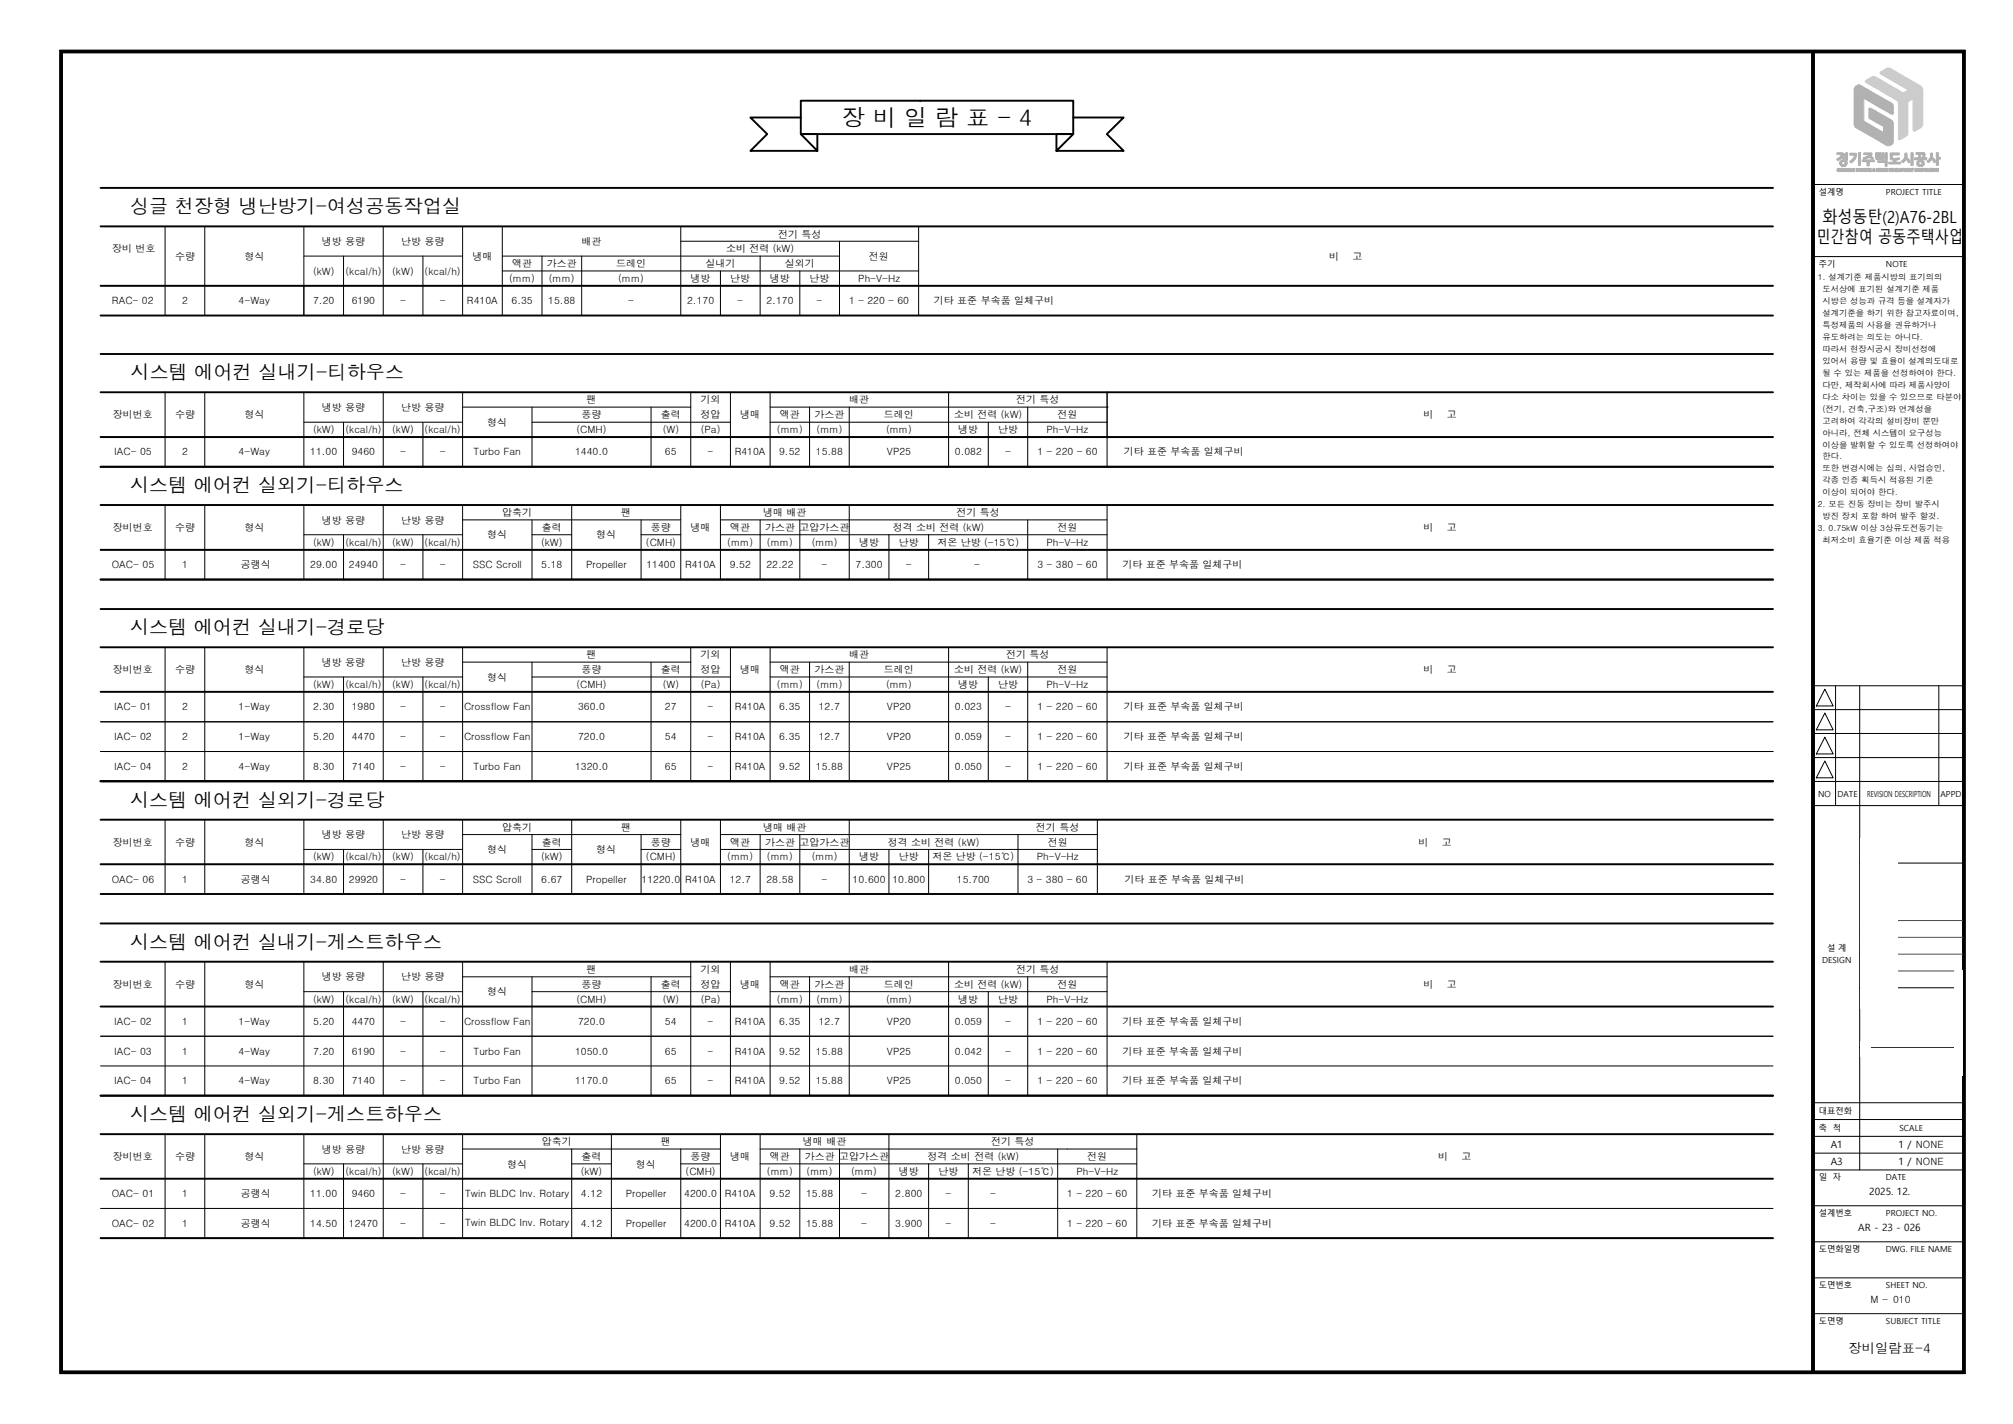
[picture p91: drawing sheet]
<svg xmlns="http://www.w3.org/2000/svg" width="420mm" height="297mm" viewBox="0 0 420 297" stroke-linecap="round" stroke-linejoin="round" font-family="sans-serif">
<defs><g id="words">
<text font-size="4.9" x="175.7" y="26.2">장 비 일 람 표 - 4</text>
<g font-size="4">
<text x="27.1" y="44.5">싱글 천장형 냉난방기-여성공동작업실</text>
<text x="27.2" y="79.1">시스템 에어컨 실내기-티하우스</text>
<text x="27.1" y="102.6">시스템 에어컨 실외기-티하우스</text>
<text x="27.1" y="132.3">시스템 에어컨 실내기-경로당</text>
<text x="27.1" y="168.2">시스템 에어컨 실외기-경로당</text>
<text x="27.1" y="197.9">시스템 에어컨 실내기-게스트하우스</text>
<text x="27.1" y="233.9">시스템 에어컨 실외기-게스트하우스</text>
</g>
<g font-size="3.5">
<text x="380.2" y="46.6">화성동탄(2)A76-2BL</text>
<text x="379" y="50.6">민간참여 공동주택사업</text>
</g>
<text font-size="2.8" x="385.7" y="282.2">장비일람표-4</text>
<g font-size="2.1">
<text x="23.4" y="52.6">장비 번호</text>
<text x="67.2" y="51.1">냉방 용량</text>
<text x="83.7" y="51.1">난방 용량</text>
<text x="121.3" y="51.1">배관</text>
<text x="151.5" y="52.6">소비 전력 (kW)</text>
<text x="162.4" y="49.6">전기 특성</text>
<text x="36.5" y="54.2">수량</text>
<text x="51" y="54.2">형식</text>
<text x="65.3" y="57.3">(kW)</text>
<text x="72.1" y="57.3">(kcal/h)</text>
<text x="81.8" y="57.3">(kW)</text>
<text x="88.6" y="57.3">(kcal/h)</text>
<text x="98.6" y="54.2">냉매</text>
<text x="106.2" y="58.8">(mm)</text>
<text x="106.8" y="55.7">액관</text>
<text x="114.1" y="55.7">가스관</text>
<text x="114.5" y="58.8">(mm)</text>
<text x="128.6" y="55.7">드레인</text>
<text x="129" y="58.8">(mm)</text>
<text x="144.1" y="58.8">냉방</text>
<text x="147.2" y="55.7">실내기</text>
<text x="152.3" y="58.8">난방</text>
<text x="160.6" y="58.8">냉방</text>
<text x="163.7" y="55.7">실외기</text>
<text x="168.9" y="58.8">난방</text>
<text x="179.1" y="58.8">Ph-V-Hz</text>
<text x="181.3" y="54.2">전원</text>
<text x="277.3" y="54.2">비</text>
<text x="282.2" y="54.2">고</text>
<text x="23.4" y="63.5">RAC- 02</text>
<text x="38" y="63.5">2</text>
<text x="49.8" y="63.5">4-Way</text>
<text x="65.3" y="63.5">7.20</text>
<text x="73.4" y="63.5">6190</text>
<text x="83.5" y="63.5">-</text>
<text x="91.7" y="63.5">-</text>
<text x="97.4" y="63.5">R410A</text>
<text x="106.7" y="63.5">6.35</text>
<text x="114.4" y="63.5">15.88</text>
<text x="131.1" y="63.5">-</text>
<text x="143.4" y="63.5">2.170</text>
<text x="153.8" y="63.5">-</text>
<text x="159.9" y="63.5">2.170</text>
<text x="170.4" y="63.5">-</text>
<text x="177.1" y="63.5">1 - 220 - 60</text>
<text x="194.9" y="63.5">기타 표준 부속품 일체구비</text>
<text x="23.6" y="87.2">장비번호</text>
<text x="36.5" y="87.2">수량</text>
<text x="51" y="87.2">형식</text>
<text x="67.2" y="85.7">냉방 용량</text>
<text x="83.7" y="85.7">난방 용량</text>
<text x="101.7" y="88.8">형식</text>
<text x="121.3" y="87.2">풍량</text>
<text x="122.4" y="84.1">팬</text>
<text x="137.9" y="87.2">출력</text>
<text x="146.2" y="87.2">정압</text>
<text x="146.2" y="84.1">기외</text>
<text x="154.4" y="87.2">냉매</text>
<text x="162.7" y="87.2">액관</text>
<text x="169.9" y="87.2">가스관</text>
<text x="177.2" y="84.1">배관</text>
<text x="184.4" y="87.2">드레인</text>
<text x="199.1" y="87.2">소비 전력 (kW)</text>
<text x="212" y="84.1">전기 특성</text>
<text x="220.6" y="87.2">전원</text>
<text x="297" y="87.2">비</text>
<text x="301.9" y="87.2">고</text>
<text x="23.8" y="95">IAC- 05</text>
<text x="38" y="95">2</text>
<text x="49.8" y="95">4-Way</text>
<text x="64.7" y="95">11.00</text>
<text x="65.3" y="90.3">(kW)</text>
<text x="72.1" y="90.3">(kcal/h)</text>
<text x="73.4" y="95">9460</text>
<text x="81.8" y="90.3">(kW)</text>
<text x="83.5" y="95">-</text>
<text x="88.6" y="90.3">(kcal/h)</text>
<text x="91.7" y="95">-</text>
<text x="98.8" y="95">Turbo Fan</text>
<text x="120" y="95">1440.0</text>
<text x="120.3" y="90.3">(CMH)</text>
<text x="138.3" y="90.3">(W)</text>
<text x="138.7" y="95">65</text>
<text x="146.2" y="90.3">(Pa)</text>
<text x="147.6" y="95">-</text>
<text x="153.3" y="95">R410A</text>
<text x="162.1" y="90.3">(mm)</text>
<text x="162.6" y="95">9.52</text>
<text x="170.2" y="95">15.88</text>
<text x="170.4" y="90.3">(mm)</text>
<text x="184.9" y="90.3">(mm)</text>
<text x="185.1" y="95">VP25</text>
<text x="199.2" y="95">0.082</text>
<text x="199.9" y="90.3">냉방</text>
<text x="208.2" y="90.3">난방</text>
<text x="209.7" y="95">-</text>
<text x="216.5" y="95">1 - 220 - 60</text>
<text x="218.3" y="90.3">Ph-V-Hz</text>
<text x="234.5" y="95">기타 표준 부속품 일체구비</text>
<text x="104.7" y="107.7">압축기</text>
<text x="129.6" y="107.7">팬</text>
<text x="159.3" y="107.7">냉매 배관</text>
<text x="199.6" y="107.7">전기 특성</text>
<text x="23.6" y="110.8">장비번호</text>
<text x="36.5" y="110.8">수량</text>
<text x="51" y="110.8">형식</text>
<text x="65.3" y="113.9">(kW)</text>
<text x="67.2" y="109.2">냉방 용량</text>
<text x="72.1" y="113.9">(kcal/h)</text>
<text x="81.8" y="113.9">(kW)</text>
<text x="83.7" y="109.2">난방 용량</text>
<text x="88.6" y="113.9">(kcal/h)</text>
<text x="101.7" y="112.3">형식</text>
<text x="112.9" y="113.9">(kW)</text>
<text x="113" y="110.8">출력</text>
<text x="124.4" y="112.3">형식</text>
<text x="134.8" y="113.9">(CMH)</text>
<text x="135.8" y="110.8">풍량</text>
<text x="144.1" y="110.8">냉매</text>
<text x="151.7" y="113.9">(mm)</text>
<text x="152.3" y="110.8">액관</text>
<text x="159.6" y="110.8">가스관 고압가스관</text>
<text x="160" y="113.9">(mm)</text>
<text x="169.4" y="113.9">(mm)</text>
<text x="179.3" y="113.9">냉방</text>
<text x="186.3" y="110.8">정격 소비 전력 (kW)</text>
<text x="187.6" y="113.9">난방</text>
<text x="195.6" y="113.9">저온 난방 (-15℃)</text>
<text x="218.3" y="113.9">Ph-V-Hz</text>
<text x="220.6" y="110.8">전원</text>
<text x="297" y="110.8">비</text>
<text x="301.9" y="110.8">고</text>
<text x="23.3" y="118.5">OAC- 05</text>
<text x="38" y="118.5">1</text>
<text x="50.3" y="118.5">공랭식</text>
<text x="64.7" y="118.5">29.00</text>
<text x="72.8" y="118.5">24940</text>
<text x="83.5" y="118.5">-</text>
<text x="91.7" y="118.5">-</text>
<text x="98.7" y="118.5">SSC Scroll</text>
<text x="112.9" y="118.5">5.18</text>
<text x="122.3" y="118.5">Propeller</text>
<text x="134.9" y="118.5">11400</text>
<text x="143" y="118.5">R410A</text>
<text x="152.2" y="118.5">9.52</text>
<text x="159.9" y="118.5">22.22</text>
<text x="171.4" y="118.5">-</text>
<text x="178.5" y="118.5">7.300</text>
<text x="189" y="118.5">-</text>
<text x="203.3" y="118.5">-</text>
<text x="216.5" y="118.5">3 - 380 - 60</text>
<text x="234.2" y="118.5">기타 표준 부속품 일체구비</text>
<text x="122.4" y="137.3">팬</text>
<text x="146.2" y="137.3">기외</text>
<text x="177.2" y="137.3">배관</text>
<text x="210" y="137.3">전기 특성</text>
<text x="23.6" y="140.4">장비번호</text>
<text x="36.5" y="140.4">수량</text>
<text x="51" y="140.4">형식</text>
<text x="65.3" y="143.5">(kW)</text>
<text x="67.2" y="138.9">냉방 용량</text>
<text x="72.1" y="143.5">(kcal/h)</text>
<text x="81.8" y="143.5">(kW)</text>
<text x="83.7" y="138.9">난방 용량</text>
<text x="88.6" y="143.5">(kcal/h)</text>
<text x="101.7" y="142">형식</text>
<text x="120.3" y="143.5">(CMH)</text>
<text x="121.3" y="140.4">풍량</text>
<text x="137.9" y="140.4">출력</text>
<text x="138.3" y="143.5">(W)</text>
<text x="146.2" y="140.4">정압</text>
<text x="146.2" y="143.5">(Pa)</text>
<text x="154.4" y="140.4">냉매</text>
<text x="162.1" y="143.5">(mm)</text>
<text x="162.7" y="140.4">액관</text>
<text x="169.9" y="140.4">가스관</text>
<text x="170.4" y="143.5">(mm)</text>
<text x="184.4" y="140.4">드레인</text>
<text x="184.9" y="143.5">(mm)</text>
<text x="199.1" y="140.4">소비 전력 (kW)</text>
<text x="199.9" y="143.5">냉방</text>
<text x="208.2" y="143.5">난방</text>
<text x="218.3" y="143.5">Ph-V-Hz</text>
<text x="220.6" y="140.4">전원</text>
<text x="297" y="140.4">비</text>
<text x="301.9" y="140.4">고</text>
<text x="23.8" y="148.2">IAC- 01</text>
<text x="38" y="148.2">2</text>
<text x="49.8" y="148.2">1-Way</text>
<text x="65.3" y="148.2">2.30</text>
<text x="73.4" y="148.2">1980</text>
<text x="83.5" y="148.2">-</text>
<text x="91.7" y="148.2">-</text>
<text x="96.8" y="148.2">Crossflow Fan</text>
<text x="120.6" y="148.2">360.0</text>
<text x="138.7" y="148.2">27</text>
<text x="147.6" y="148.2">-</text>
<text x="153.3" y="148.2">R410A</text>
<text x="162.6" y="148.2">6.35</text>
<text x="170.8" y="148.2">12.7</text>
<text x="185.1" y="148.2">VP20</text>
<text x="199.2" y="148.2">0.023</text>
<text x="209.7" y="148.2">-</text>
<text x="216.5" y="148.2">1 - 220 - 60</text>
<text x="234.5" y="148.2">기타 표준 부속품 일체구비</text>
<text x="23.8" y="154.4">IAC- 02</text>
<text x="38" y="154.4">2</text>
<text x="49.8" y="154.4">1-Way</text>
<text x="65.3" y="154.4">5.20</text>
<text x="73.4" y="154.4">4470</text>
<text x="83.5" y="154.4">-</text>
<text x="91.7" y="154.4">-</text>
<text x="96.8" y="154.4">Crossflow Fan</text>
<text x="120.6" y="154.4">720.0</text>
<text x="138.7" y="154.4">54</text>
<text x="147.6" y="154.4">-</text>
<text x="153.3" y="154.4">R410A</text>
<text x="162.6" y="154.4">6.35</text>
<text x="170.8" y="154.4">12.7</text>
<text x="185.1" y="154.4">VP20</text>
<text x="199.2" y="154.4">0.059</text>
<text x="209.7" y="154.4">-</text>
<text x="216.5" y="154.4">1 - 220 - 60</text>
<text x="234.5" y="154.4">기타 표준 부속품 일체구비</text>
<text x="23.8" y="160.6">IAC- 04</text>
<text x="38" y="160.6">2</text>
<text x="49.8" y="160.6">4-Way</text>
<text x="65.3" y="160.6">8.30</text>
<text x="73.4" y="160.6">7140</text>
<text x="83.5" y="160.6">-</text>
<text x="91.7" y="160.6">-</text>
<text x="98.8" y="160.6">Turbo Fan</text>
<text x="120" y="160.6">1320.0</text>
<text x="138.7" y="160.6">65</text>
<text x="147.6" y="160.6">-</text>
<text x="153.3" y="160.6">R410A</text>
<text x="162.6" y="160.6">9.52</text>
<text x="170.2" y="160.6">15.88</text>
<text x="185.1" y="160.6">VP25</text>
<text x="199.2" y="160.6">0.050</text>
<text x="209.7" y="160.6">-</text>
<text x="216.5" y="160.6">1 - 220 - 60</text>
<text x="234.5" y="160.6">기타 표준 부속품 일체구비</text>
<text x="104.7" y="173.3">압축기</text>
<text x="129.6" y="173.3">팬</text>
<text x="159.3" y="173.3">냉매 배관</text>
<text x="216.2" y="173.3">전기 특성</text>
<text x="23.6" y="176.4">장비번호</text>
<text x="36.5" y="176.4">수량</text>
<text x="51" y="176.4">형식</text>
<text x="65.3" y="179.4">(kW)</text>
<text x="67.2" y="174.8">냉방 용량</text>
<text x="72.1" y="179.4">(kcal/h)</text>
<text x="81.8" y="179.4">(kW)</text>
<text x="83.7" y="174.8">난방 용량</text>
<text x="88.6" y="179.4">(kcal/h)</text>
<text x="101.7" y="177.9">형식</text>
<text x="112.9" y="179.4">(kW)</text>
<text x="113" y="176.4">출력</text>
<text x="124.4" y="177.9">형식</text>
<text x="134.8" y="179.4">(CMH)</text>
<text x="135.8" y="176.4">풍량</text>
<text x="144.1" y="176.4">냉매</text>
<text x="151.7" y="179.4">(mm)</text>
<text x="152.3" y="176.4">액관</text>
<text x="159.6" y="176.4">가스관 고압가스관</text>
<text x="160" y="179.4">(mm)</text>
<text x="169.4" y="179.4">(mm)</text>
<text x="179.3" y="179.4">냉방</text>
<text x="185.3" y="176.4">정격 소비 전력 (kW)</text>
<text x="187.6" y="179.4">난방</text>
<text x="194.6" y="179.4">저온 난방 (-15℃)</text>
<text x="216.3" y="179.4">Ph-V-Hz</text>
<text x="218.6" y="176.4">전원</text>
<text x="296" y="176.4">비</text>
<text x="300.8" y="176.4">고</text>
<text x="23.3" y="184.1">OAC- 06</text>
<text x="38" y="184.1">1</text>
<text x="50.3" y="184.1">공랭식</text>
<text x="64.7" y="184.1">34.80</text>
<text x="72.8" y="184.1">29920</text>
<text x="83.5" y="184.1">-</text>
<text x="91.7" y="184.1">-</text>
<text x="98.7" y="184.1">SSC Scroll</text>
<text x="112.9" y="184.1">6.67</text>
<text x="122.3" y="184.1">Propeller</text>
<text x="133.9" y="184.1">11220.0</text>
<text x="143" y="184.1">R410A</text>
<text x="152.2" y="184.1">12.7</text>
<text x="159.9" y="184.1">28.58</text>
<text x="171.4" y="184.1">-</text>
<text x="177.9" y="184.1">10.600</text>
<text x="186.2" y="184.1">10.800</text>
<text x="199.6" y="184.1">15.700</text>
<text x="214.4" y="184.1">3 - 380 - 60</text>
<text x="234.6" y="184.1">기타 표준 부속품 일체구비</text>
<text x="122.4" y="202.9">팬</text>
<text x="146.2" y="202.9">기외</text>
<text x="177.2" y="202.9">배관</text>
<text x="212" y="202.9">전기 특성</text>
<text x="23.6" y="206">장비번호</text>
<text x="36.5" y="206">수량</text>
<text x="51" y="206">형식</text>
<text x="65.3" y="209.1">(kW)</text>
<text x="67.2" y="204.4">냉방 용량</text>
<text x="72.1" y="209.1">(kcal/h)</text>
<text x="81.8" y="209.1">(kW)</text>
<text x="83.7" y="204.4">난방 용량</text>
<text x="88.6" y="209.1">(kcal/h)</text>
<text x="101.7" y="207.6">형식</text>
<text x="120.3" y="209.1">(CMH)</text>
<text x="121.3" y="206">풍량</text>
<text x="137.9" y="206">출력</text>
<text x="138.3" y="209.1">(W)</text>
<text x="146.2" y="206">정압</text>
<text x="146.2" y="209.1">(Pa)</text>
<text x="154.4" y="206">냉매</text>
<text x="162.1" y="209.1">(mm)</text>
<text x="162.7" y="206">액관</text>
<text x="169.9" y="206">가스관</text>
<text x="170.4" y="209.1">(mm)</text>
<text x="184.4" y="206">드레인</text>
<text x="184.9" y="209.1">(mm)</text>
<text x="199.1" y="206">소비 전력 (kW)</text>
<text x="199.9" y="209.1">냉방</text>
<text x="208.2" y="209.1">난방</text>
<text x="218.3" y="209.1">Ph-V-Hz</text>
<text x="220.6" y="206">전원</text>
<text x="297" y="206">비</text>
<text x="301.9" y="206">고</text>
<text x="23.8" y="213.8">IAC- 02</text>
<text x="38" y="213.8">1</text>
<text x="49.8" y="213.8">1-Way</text>
<text x="65.3" y="213.8">5.20</text>
<text x="73.4" y="213.8">4470</text>
<text x="83.5" y="213.8">-</text>
<text x="91.7" y="213.8">-</text>
<text x="96.8" y="213.7">Crossflow Fan</text>
<text x="120.6" y="213.8">720.0</text>
<text x="138.7" y="213.8">54</text>
<text x="147.6" y="213.8">-</text>
<text x="153.3" y="213.8">R410A</text>
<text x="162.6" y="213.8">6.35</text>
<text x="170.8" y="213.8">12.7</text>
<text x="185.1" y="213.8">VP20</text>
<text x="199.2" y="213.8">0.059</text>
<text x="209.7" y="213.8">-</text>
<text x="216.5" y="213.8">1 - 220 - 60</text>
<text x="234.2" y="213.8">기타 표준 부속품 일체구비</text>
<text x="23.8" y="220">IAC- 03</text>
<text x="38" y="220">1</text>
<text x="49.8" y="220">4-Way</text>
<text x="65.3" y="220">7.20</text>
<text x="73.4" y="220">6190</text>
<text x="83.5" y="220">-</text>
<text x="91.7" y="220">-</text>
<text x="98.8" y="219.9">Turbo Fan</text>
<text x="120" y="220">1050.0</text>
<text x="138.7" y="220">65</text>
<text x="147.6" y="220">-</text>
<text x="153.3" y="220">R410A</text>
<text x="162.6" y="220">9.52</text>
<text x="170.2" y="220">15.88</text>
<text x="185.1" y="220">VP25</text>
<text x="199.2" y="220">0.042</text>
<text x="209.7" y="220">-</text>
<text x="216.5" y="220">1 - 220 - 60</text>
<text x="234.2" y="220">기타 표준 부속품 일체구비</text>
<text x="23.8" y="226.2">IAC- 04</text>
<text x="38" y="226.2">1</text>
<text x="49.8" y="226.2">4-Way</text>
<text x="65.3" y="226.2">8.30</text>
<text x="73.4" y="226.2">7140</text>
<text x="83.5" y="226.2">-</text>
<text x="91.7" y="226.2">-</text>
<text x="98.8" y="226.2">Turbo Fan</text>
<text x="120" y="226.2">1170.0</text>
<text x="138.7" y="226.2">65</text>
<text x="147.6" y="226.2">-</text>
<text x="153.3" y="226.2">R410A</text>
<text x="162.6" y="226.2">9.52</text>
<text x="170.2" y="226.2">15.88</text>
<text x="185.1" y="226.2">VP25</text>
<text x="199.2" y="226.2">0.050</text>
<text x="209.7" y="226.2">-</text>
<text x="216.5" y="226.2">1 - 220 - 60</text>
<text x="234.2" y="226.2">기타 표준 부속품 일체구비</text>
<text x="113" y="238.8">압축기</text>
<text x="137.9" y="238.8">팬</text>
<text x="167.5" y="238.8">냉매 배관</text>
<text x="206.8" y="238.9">전기 특성</text>
<text x="382" y="239.5">A1</text>
<text x="396.1" y="239.5">1 / NONE</text>
<text x="23.6" y="241.9">장비번호</text>
<text x="36.5" y="241.9">수량</text>
<text x="51" y="241.9">형식</text>
<text x="65.3" y="245">(kW)</text>
<text x="67.2" y="240.4">냉방 용량</text>
<text x="72.1" y="245">(kcal/h)</text>
<text x="81.8" y="245">(kW)</text>
<text x="83.7" y="240.4">난방 용량</text>
<text x="88.6" y="245">(kcal/h)</text>
<text x="105.8" y="243.5">형식</text>
<text x="121.2" y="245">(kW)</text>
<text x="121.3" y="241.9">출력</text>
<text x="132.7" y="243.5">형식</text>
<text x="143.1" y="245">(CMH)</text>
<text x="144.1" y="241.9">풍량</text>
<text x="152.3" y="241.9">냉매</text>
<text x="160" y="245">(mm)</text>
<text x="160.6" y="241.9">액관</text>
<text x="167.9" y="241.9">가스관 고압가스관</text>
<text x="168.3" y="245">(mm)</text>
<text x="177.6" y="245">(mm)</text>
<text x="187.6" y="245">냉방</text>
<text x="193.5" y="241.9">정격 소비 전력 (kW)</text>
<text x="195.8" y="245">난방</text>
<text x="202.8" y="245">저온 난방 (-15℃)</text>
<text x="224.6" y="245">Ph-V-Hz</text>
<text x="226.8" y="241.9">전원</text>
<text x="300.1" y="241.9">비</text>
<text x="305" y="241.9">고</text>
<text x="382" y="243">A3</text>
<text x="396.1" y="243">1 / NONE</text>
<text x="23.3" y="249.7">OAC- 01</text>
<text x="38" y="249.7">1</text>
<text x="50.3" y="249.7">공랭식</text>
<text x="64.7" y="249.7">11.00</text>
<text x="73.4" y="249.7">9460</text>
<text x="83.5" y="249.7">-</text>
<text x="91.7" y="249.7">-</text>
<text x="97" y="249.6">Twin BLDC Inv. Rotary</text>
<text x="121.2" y="249.7">4.12</text>
<text x="130.6" y="249.7">Propeller</text>
<text x="142.7" y="249.7">4200.0</text>
<text x="151.2" y="249.7">R410A</text>
<text x="160.5" y="249.7">9.52</text>
<text x="168.2" y="249.7">15.88</text>
<text x="179.7" y="249.7">-</text>
<text x="186.8" y="249.7">2.800</text>
<text x="197.3" y="249.7">-</text>
<text x="206.6" y="249.7">-</text>
<text x="222.7" y="249.7">1 - 220 - 60</text>
<text x="240.4" y="249.7">기타 표준 부속품 일체구비</text>
<text x="390" y="249.2">2025. 12.</text>
<text x="23.3" y="255.9">OAC- 02</text>
<text x="38" y="255.9">1</text>
<text x="50.3" y="255.9">공랭식</text>
<text x="64.7" y="255.9">14.50</text>
<text x="72.8" y="255.9">12470</text>
<text x="83.5" y="255.9">-</text>
<text x="91.7" y="255.9">-</text>
<text x="97" y="255.8">Twin BLDC Inv. Rotary</text>
<text x="121.2" y="255.9">4.12</text>
<text x="130.6" y="255.9">Propeller</text>
<text x="142.7" y="255.9">4200.0</text>
<text x="151.2" y="255.9">R410A</text>
<text x="160.5" y="255.9">9.52</text>
<text x="168.2" y="255.9">15.88</text>
<text x="179.7" y="255.9">-</text>
<text x="186.8" y="255.9">3.900</text>
<text x="197.3" y="255.9">-</text>
<text x="206.6" y="255.9">-</text>
<text x="222.7" y="255.9">1 - 220 - 60</text>
<text x="240.4" y="255.9">기타 표준 부속품 일체구비</text>
<text x="387.7" y="256.8">AR - 23 - 026</text>
<text x="390.3" y="271.8">M - 010</text>
</g>
<g font-size="1.7">
<text x="379.5" y="40.6">설계명</text>
<text x="393.5" y="40.6">PROJECT TITLE</text>
<text x="379.3" y="58.3">1. 설계기준 제품시방의 표기의의</text>
<text x="379.5" y="55.6">주기</text>
<text x="393.5" y="55.6">NOTE</text>
<text x="380.2" y="60.9">도서상에 표기된 설계기준 제품</text>
<text x="380.2" y="65.9">설계기준을 하기 위한 참고자료이며,</text>
<text x="380.2" y="63.4">시방은 성능과 규격 등을 설계자가</text>
<text x="380.2" y="68.3">특정제품의 사용을 권유하거나</text>
<text x="380.2" y="70.8">유도하려는 의도는 아니다.</text>
<text x="380.2" y="73.4">따라서 현장시공시 장비선정에</text>
<text x="380.2" y="75.9">있어서 용량 및 효율이 설계의도대로</text>
<text x="380.2" y="78.4">될 수 있는 제품을 선정하여야 한다.</text>
<text x="380.2" y="80.8">다만, 제작회사에 따라 제품사양이</text>
<text x="380.2" y="83.3">다소 차이는 있을 수 있으므로 타분야</text>
<text x="380.2" y="85.9">(전기, 건축,구조)와 연계성을</text>
<text x="380.2" y="88.4">고려하여 각각의 설비장비 뿐만</text>
<text x="380.2" y="90.9">아니라, 전체 시스템이 요구성능</text>
<text x="380.2" y="93.3">이상을 발휘할 수 있도록 선정하여야</text>
<text x="380.2" y="95.8">한다.</text>
<text x="380.2" y="98.2">또한 변경시에는 심의, 사업승인,</text>
<text x="380.2" y="100.7">각종 인증 획득시 적용된 기준</text>
<text x="379.3" y="105.8">2. 모든 진동 장비는 장비 발주시</text>
<text x="380.2" y="103.2">이상이 되어야 한다.</text>
<text x="379.3" y="110.7">3. 0.75kW 이상 3상유도전동기는</text>
<text x="380.2" y="108.3">방진 장치 포함 하여 발주 할것.</text>
<text x="380.2" y="113.2">최저소비 효율기준 이상 제품 적용</text>
<text x="379.4" y="166.1">NO</text>
<text x="383.4" y="166.1">DATE</text>
<text x="389.6" y="166.1">REVISION DESCRIPTION</text>
<text x="404.9" y="166.1">APPD.</text>
<text x="380.2" y="200.8">DESIGN</text>
<text x="381.2" y="198.3">설 계</text>
<text x="379.5" y="232.4">대표전화</text>
<text x="379.5" y="235.9">축</text>
<text x="382.4" y="235.9">척</text>
<text x="396.3" y="235.9">SCALE</text>
<text x="379.5" y="246.1">일</text>
<text x="382.4" y="246.1">자</text>
<text x="393.5" y="246.1">DATE</text>
<text x="379.5" y="253.6">설계번호</text>
<text x="393.5" y="253.6">PROJECT NO.</text>
<text x="379.5" y="261.1">도면화일명</text>
<text x="393.5" y="261.1">DWG. FILE NAME</text>
<text x="379.5" y="268.6">도면번호</text>
<text x="393.5" y="268.6">SHEET NO.</text>
<text x="379.5" y="276.1">도면명</text>
<text x="393.5" y="276.1">SUBJECT TITLE</text>
</g>
</g></defs>
<!-- layer: TEXT -->
<path d="M167.1 24.5h-10.5l3.5 3.5-3.5 3.5h13.9l-3.4-3.5h3.4v3.5M167.1 21h56.8v7h-56.8zM223.9 24.5h10.5l-3.5 3.5 3.5 3.5h-14l3.5-3.5h-3.5v3.5" fill="none" stroke="#000" stroke-width=".4"/>
<g fill="none" stroke="#000" stroke-width=".21">
<path d="M12.5 10.5h366v276h-366zM12.5 10.5l.5 .5v275l-.5 .5zM12.5 10.5h366l-.5 .5h-365zM13 11h365v275h-365zM378 11l.5-.5v276l-.5-.5zM378.5 11h31v275h-31zM378.5 10.5h31.5v276h-31.5M378.5 10.5h31.5l-.5 .5h-31zM409.5 11l.5-.5v276l-.5-.5zM378.5 38.5h31M378.5 53.5h31M378.5 143h31"/>
<path d="M378.5 148h31M378.5 153h31M378.5 158h31M380.7 158.7l1.8 3.5h-3.5zM380.7 153.7l1.8 3.5h-3.5zM380.7 148.7l1.8 3.5h-3.5zM380.7 143.7l1.8 3.5h-3.5zM383 143v25M388 143v101M404.5 143v25M378.5 163h31M378.5 168h31"/>
<path d="M388 180h21.5M378.5 233.5h31M378.5 237h31M378.5 230h31M378.5 244h31M378.5 251.5h31M378.5 259h31M378.5 240.5h31M378.5 266.5h31M378.5 274h31M12.5 286.5l.5-.5h365l.5 .5zM378.5 286h31l.5 .5h-31.5z"/>
</g>
<path d="M12.5 10.5l.5 .5v275l-.5 .5zM12.5 10.5h366l-.5 .5h-365zM378.5 10.5h31.5l-.5 .5h-31zM12.5 286.5l.5-.5h365l.5 .5zM378 11l.5-.5v276l-.5-.5zM378.5 286h31l.5 .5h-31.5zM409.5 11l.5-.5v276l-.5-.5z" fill="#000"/>
<path d="M388 199h21.5M388 195.5h21.5M388 192h21.5M388 202.5h21.5" fill="none" stroke="#4d4d4d" stroke-width=".21"/>
<path d="M387.1 18.1a1.08 1.08 0 0 1 1.6 0l5.5 3.1a1.21 1.21 0 0 1 .8 1.6v.9l-.4 .1-5.7-3.3v4.1a.71 .71 0 0 0 .6 1l3.5 2.1v-1.3l-3.1-1.8v-2l.3-.1 3.9 2.2a1.18 1.18 0 0 1 .9 1.5v2.8a1.13 1.13 0 0 1-.6 1.3 1.13 1.13 0 0 1-1.4-.4l-4.2-2.4a2.79 2.79 0 0 1-2-1.6v-5.6a3.4 3.4 0 0 1 .3-2.2z" fill="none" stroke="#b3b3b3" stroke-width=".21"/>
<path d="M387.1 18.1a1.08 1.08 0 0 1 1.6 0l5.5 3.1a1.21 1.21 0 0 1 .8 1.6v.9l-.4 .1-5.7-3.3v4.1a.71 .71 0 0 0 .6 1l3.5 2.1v-1.3l-3.1-1.8v-2l.3-.1 3.9 2.2a1.18 1.18 0 0 1 .9 1.5v2.8a1.13 1.13 0 0 1-.6 1.3 1.13 1.13 0 0 1-1.4-.4l-4.2-2.4a2.79 2.79 0 0 1-2-1.6v-5.6a3.4 3.4 0 0 1 .3-2.2z" fill-rule="evenodd" fill="#b3b3b3"/>
<g fill="none" stroke="#b3b3b3" stroke-width=".21">
<path d="M383.3 31.9h1.1a.51 .51 0 0 0 .7 .2v-.2h.4v.1a1.95 1.95 0 0 1-.2 1.6 .73 .73 0 0 1-.6 1.1 .73 .73 0 0 1-.7-1 1.01 1.01 0 0 1 1.1-.3v-.3h-.6v-.3h.6v-.3h-.5l-.5 .5-.7 .5-.2-.3 .7-.5 .3-.5h-.9z"/>
<circle cx="384.6" cy="34" r=".39"/>
</g>
<path d="M383.3 31.9v.3h.9l-.3 .5-.7 .5 .2 .3 .7-.5 .5-.5h.5v.3h-.6v.3h.6v.3a.75 .75 0 0 0-1.2 .5 .75 .75 0 0 0 .9 .9 .75 .75 0 0 0 .5-1.2 2.08 2.08 0 0 0 .2-1.7h-.4v.2a.55 .55 0 0 1-.7-.2zM384.2 34a.4 .4 0 0 1 .8 0 .4 .4 0 0 1-.8 0z" fill-rule="evenodd" fill="#b3b3b3"/>
<path d="M386 32h1.2a1.67 1.67 0 0 1-1 2l-.2-.3a1.71 1.71 0 0 0 .9-1.4h-.9z" fill="none" stroke="#b3b3b3" stroke-width=".21"/>
<path d="M386 32h1.2a1.67 1.67 0 0 1-1 2l-.2-.3a1.71 1.71 0 0 0 .9-1.4h-.9z" fill-rule="evenodd" fill="#b3b3b3"/>
<path d="M387.8 31.9h.4v2.6h-.4zM388.9 31.9h1.5a.37 .37 0 0 1 .1 .4 .37 .37 0 0 1-.3 .3l.7 .4-.2 .2-.2-.1a.68 .68 0 0 0-1.1 0l-.5 .1-.1-.3 .7-.3 .6-.4h-1.2z" fill="none" stroke="#b3b3b3" stroke-width=".21"/>
<path d="M388 31.9v2.6" fill="none" stroke="#b3b3b3" stroke-width=".41"/>
<path d="M388.9 31.9h1.5a.37 .37 0 0 1 .1 .4 .37 .37 0 0 1-.3 .3l.7 .4-.2 .2-.2-.1a.68 .68 0 0 0-1.1 0l-.5 .1-.1-.3 .7-.3 .6-.4h-1.2z" fill-rule="evenodd" fill="#b3b3b3"/>
<path d="M388.6 33.4h2.5v.3h-1.1v.9h-.4v-.9h-1z" fill="none" stroke="#b3b3b3" stroke-width=".21"/>
<path d="M388.6 33.4h2.5v.3h-1.1v.9h-.4v-.9h-1z" fill-rule="evenodd" fill="#b3b3b3"/>
<path d="M391.8 33.6h1.8l.1 1.1h-.4v-.8h-1.5z" fill="none" stroke="#b3b3b3" stroke-width=".21"/>
<path d="M391.8 33.6h1.8l.1 1.1h-.4v-.8h-1.5z" fill-rule="evenodd" fill="#b3b3b3"/>
<path d="M391.4 31.9h1.1v.3h-.8v.2h.8v.3h-.8a.22 .22 0 0 0 .1 .3 .22 .22 0 0 0 .3 0l.6-.2v-.9h.4v.5h.3v-.5h.4v1.5h-.4v-.7h-.3v.7h-.4v-.2l-.6 .1a.47 .47 0 0 1-.6 0 .47 .47 0 0 1-.1-.5z" fill="none" stroke="#b3b3b3" stroke-width=".21"/>
<path d="M391.4 31.9h1.1v.3h-.8v.2h.8v.3h-.8a.22 .22 0 0 0 .1 .3 .22 .22 0 0 0 .3 0l.6-.2v-.9h.4v.5h.3v-.5h.4v1.5h-.4v-.7h-.3v.7h-.4v-.2l-.6 .1a.47 .47 0 0 1-.6 0 .47 .47 0 0 1-.1-.5z" fill-rule="evenodd" fill="#b3b3b3"/>
<path d="M394.4 31.9h1.8v.4h-1.4v.5a.33 .33 0 0 0 .2 .3 .33 .33 0 0 0 .4-.1l.8-.1 .1 .3-.8 .1v.6h1v.3h-2.4v-.3l1-.1a.31 .31 0 0 0 0-.5 .31 .31 0 0 0-.4 0 1.36 1.36 0 0 1-.3-1.4z" fill="none" stroke="#b3b3b3" stroke-width=".21"/>
<path d="M394.4 31.9h1.8v.4h-1.4v.5a.33 .33 0 0 0 .2 .3 .33 .33 0 0 0 .4-.1l.8-.1 .1 .3-.8 .1v.6h1v.3h-2.4v-.3l1-.1a.31 .31 0 0 0 0-.5 .31 .31 0 0 0-.4 0 1.36 1.36 0 0 1-.3-1.4z" fill-rule="evenodd" fill="#b3b3b3"/>
<path d="M397.4 32h.2a.3 .3 0 0 1 .3 .1 .3 .3 0 0 1 0 .4l-.1 .4 .3 .1 .4 .8-.3 .2-.5-.8-.7 .7-.3-.3a1.24 1.24 0 0 0 .7-1.6z" fill="none" stroke="#b3b3b3" stroke-width=".21"/>
<path d="M397.4 32h.2a.3 .3 0 0 1 .3 .1 .3 .3 0 0 1 0 .4l-.1 .4 .3 .1 .4 .8-.3 .2-.5-.8-.7 .7-.3-.3a1.24 1.24 0 0 0 .7-1.6z" fill-rule="evenodd" fill="#b3b3b3"/>
<path d="M398.7 31.9h.4v2.6h-.4zM399.8 31.8h1.3a.42 .42 0 0 1 .5 .1 .42 .42 0 0 1 0 .6l-.1 .4-.3-.1v-.6h-1.4z" fill="none" stroke="#b3b3b3" stroke-width=".21"/>
<path d="M398.9 31.9v2.6" fill="none" stroke="#b3b3b3" stroke-width=".41"/>
<path d="M399.8 31.8h1.3a.42 .42 0 0 1 .5 .1 .42 .42 0 0 1 0 .6l-.1 .4-.3-.1v-.6h-1.4z" fill-rule="evenodd" fill="#b3b3b3"/>
<g fill="none" stroke="#b3b3b3" stroke-width=".21">
<circle cx="400.7" cy="34.1" r=".73"/>
<circle cx="400.7" cy="34" r=".37"/>
</g>
<path d="M399.9 34.1a.75 .75 0 0 0 1.5 0 .75 .75 0 0 0-1.5 0zM400.3 34a.4 .4 0 0 1 .8 0 .4 .4 0 0 1-.8 0z" fill-rule="evenodd" fill="#b3b3b3"/>
<path d="M399.5 32.9h.8v-.4h.4v.4h1.3v.4h-2.5z" fill="none" stroke="#b3b3b3" stroke-width=".21"/>
<path d="M399.5 32.9h.8v-.4h.4v.4h1.3v.4h-2.5z" fill-rule="evenodd" fill="#b3b3b3"/>
<path d="M402.7 32h.2a.3 .3 0 0 1 .3 .1 .3 .3 0 0 1 0 .4l-.1 .4 .4 .1 .4 .7-.3 .2-.6-.7-.7 .7-.2-.3a1.24 1.24 0 0 0 .6-1.6z" fill="none" stroke="#b3b3b3" stroke-width=".21"/>
<path d="M402.7 32h.2a.3 .3 0 0 1 .3 .1 .3 .3 0 0 1 0 .4l-.1 .4 .4 .1 .4 .7-.3 .2-.6-.7-.7 .7-.2-.3a1.24 1.24 0 0 0 .6-1.6z" fill-rule="evenodd" fill="#b3b3b3"/>
<path d="M404 31.9h.4v.9h.5v.3h-.5v1.4h-.4z" fill="none" stroke="#b3b3b3" stroke-width=".21"/>
<path d="M404 31.9h.4v.9h.5v.3h-.5v1.4h-.4z" fill-rule="evenodd" fill="#b3b3b3"/>
<path d="M389.2 16.8l.8-.4a1.13 1.13 0 0 1 1.7-.1l5.4 3.1 1.1-.6-5.8-3.3-.1-.4 .3-.2a1.74 1.74 0 0 1 1.9-.6l5.6 3.3a1.41 1.41 0 0 1 1.1 1.7v5a2.93 2.93 0 0 1-.3 2.2l-1.3 .9h-.3a4 4 0 0 1-.2-2.3v-4.5l-1 .7v6a1.05 1.05 0 0 1-.9 1.4l-.9 .5-.2-.2v-6.9a1.16 1.16 0 0 0-.9-1.5l-5.9-3.4z" fill="none" stroke="#ccc" stroke-width=".21"/>
<path d="M389.2 16.8l.8-.4a1.13 1.13 0 0 1 1.7-.1l5.4 3.1 1.1-.6-5.8-3.3-.1-.4 .3-.2a1.74 1.74 0 0 1 1.9-.6l5.6 3.3a1.41 1.41 0 0 1 1.1 1.7v5a2.93 2.93 0 0 1-.3 2.2l-1.3 .9h-.3a4 4 0 0 1-.2-2.3v-4.5l-1 .7v6a1.05 1.05 0 0 1-.9 1.4l-.9 .5-.2-.2v-6.9a1.16 1.16 0 0 0-.9-1.5l-5.9-3.4z" fill-rule="evenodd" fill="#ccc"/>
<g fill="none" stroke="#b3b3b3" stroke-width=".21">
<path d="M383.3 31.9h1.1a.51 .51 0 0 0 .7 .2v-.2h.4v.1a1.95 1.95 0 0 1-.2 1.6 .73 .73 0 0 1-.6 1.1 .73 .73 0 0 1-.7-1 1.01 1.01 0 0 1 1.1-.3v-.3h-.6v-.3h.6v-.3h-.5l-.5 .5-.7 .5-.2-.3 .7-.5 .3-.5h-.9zM383.4 35.2h.3l-.3 .2 .2 .3-.1-.3a.18 .18 0 0 1 .2 .2 .18 .18 0 0 1-.1 .2l-.3-.1zM386 32h1.2a1.67 1.67 0 0 1-1 2l-.2-.3a1.71 1.71 0 0 0 .9-1.4h-.9zM387.8 31.9h.4v2.6h-.4zM388.6 33.4h2.5v.3h-1.1v.9h-.4v-.9h-1zM388.9 31.9h1.5a.37 .37 0 0 1 .1 .4 .37 .37 0 0 1-.3 .3l.7 .4-.2 .2-.2-.1a.68 .68 0 0 0-1.1 0l-.5 .1-.1-.3 .7-.3 .6-.4h-1.2zM391.4 31.9h1.1v.3h-.8v.2h.8v.3h-.8a.22 .22 0 0 0 .1 .3 .22 .22 0 0 0 .3 0l.6-.2v-.9h.4v.5h.3v-.5h.4v1.5h-.4v-.7h-.3v.7h-.4v-.2l-.6 .1a.47 .47 0 0 1-.6 0 .47 .47 0 0 1-.1-.5zM391.8 33.6h1.8l.1 1.1h-.4v-.8h-1.5zM394.4 31.9h1.8v.4h-1.4v.5a.33 .33 0 0 0 .2 .3 .33 .33 0 0 0 .4-.1l.8-.1 .1 .3-.8 .1v.6h1v.3h-2.4v-.3l1-.1a.31 .31 0 0 0 0-.5 .31 .31 0 0 0-.4 0 1.36 1.36 0 0 1-.3-1.4zM397.4 32h.2a.3 .3 0 0 1 .3 .1 .3 .3 0 0 1 0 .4l-.1 .4 .3 .1 .4 .8-.3 .2-.5-.8-.7 .7-.3-.3a1.24 1.24 0 0 0 .7-1.6zM398.7 31.9h.4v2.6h-.4zM399.8 31.8h1.3a.42 .42 0 0 1 .5 .1 .42 .42 0 0 1 0 .6l-.1 .4-.3-.1v-.6h-1.4z"/>
<path d="M402.7 32h.2a.3 .3 0 0 1 .3 .1 .3 .3 0 0 1 0 .4l-.1 .4 .4 .1 .4 .7-.3 .2-.6-.7-.7 .7-.2-.3a1.24 1.24 0 0 0 .6-1.6zM404 31.9h.4v.9h.5v.3h-.5v1.4h-.4z"/>
<circle cx="384.6" cy="34" r=".39"/>
<circle cx="400.7" cy="34.1" r=".73"/>
<circle cx="400.7" cy="34" r=".37"/>
</g>
<path d="M383.4 35.2h.3l-.3 .2 .2 .3-.1-.3a.18 .18 0 0 1 .2 .2 .18 .18 0 0 1-.1 .2l-.3-.1z" fill-rule="evenodd" fill="#b3b3b3"/>
<path d="M383.8 35.1l.2 .3 .3-.3-.3 .7z" fill="none" stroke="#b3b3b3" stroke-width=".21"/>
<path d="M383.8 35.1l.2 .3 .3-.3-.3 .7z" fill-rule="evenodd" fill="#b3b3b3"/>
<path d="M384.3 35.1h.3l-.2 .1v.2h.2l-.2 .1v.2l.2 .1h-.3z" fill="none" stroke="#b3b3b3" stroke-width=".21"/>
<path d="M384.3 35.1h.3l-.2 .1v.2h.2l-.2 .1v.2l.2 .1h-.3z" fill-rule="evenodd" fill="#b3b3b3"/>
<g fill="none" stroke="#b3b3b3" stroke-width=".21">
<path d="M384.8 35.3h.3l-.2 .4z"/>
<circle cx="384.9" cy="35.4" r=".3"/>
</g>
<path d="M384.8 35.2v.5h.3v-.5zM384.8 35.3h.3l-.2 .4z" fill-rule="evenodd" fill="#b3b3b3"/>
<path d="M385.3 35.1l.3 .6 .1-.6v.7l-.4-.5v.5z" fill="none" stroke="#b3b3b3" stroke-width=".21"/>
<path d="M385.3 35.1l.3 .6 .1-.6v.7l-.4-.5v.5z" fill-rule="evenodd" fill="#b3b3b3"/>
<path d="M385.9 35.2h.3l-.3 .2 .2 .3-.1-.3a.18 .18 0 0 1 .2 .2 .18 .18 0 0 1-.1 .2l-.3-.1z" fill="none" stroke="#b3b3b3" stroke-width=".21"/>
<path d="M385.9 35.2h.3l-.3 .2 .2 .3-.1-.3a.18 .18 0 0 1 .2 .2 .18 .18 0 0 1-.1 .2l-.3-.1z" fill-rule="evenodd" fill="#b3b3b3"/>
<path d="M386.4 35.2h.3l-.3 .2 .2 .3 .1-.3a.18 .18 0 0 1 0 .3 .18 .18 0 0 1-.2 0z" fill="none" stroke="#b3b3b3" stroke-width=".21"/>
<path d="M386.4 35.2h.3l-.3 .2 .2 .3 .1-.3a.18 .18 0 0 1 0 .3 .18 .18 0 0 1-.2 0z" fill-rule="evenodd" fill="#b3b3b3"/>
<path d="M386.9 35.1v.7z" fill="none" stroke="#b3b3b3" stroke-width=".21"/>
<path d="M386.9 35.1v.7z" fill-rule="evenodd" fill="#b3b3b3"/>
<path d="M387.3 35.1v.3h.3l.1-.3v.7l-.1-.3h-.3v.3z" fill="none" stroke="#b3b3b3" stroke-width=".21"/>
<path d="M387.3 35.1v.3h.3l.1-.3v.7l-.1-.3h-.3v.3z" fill-rule="evenodd" fill="#b3b3b3"/>
<path d="M387.9 35.2l.1-.1 .3 .3-.3 .4-.2-.3zM387.9 35.3l.1-.1 .2 .2-.2 .3z" fill="none" stroke="#b3b3b3" stroke-width=".21"/>
<path d="M387.7 35.4a.3 .3 0 0 0 .6 0 .3 .3 0 0 0-.6 0zM387.9 35.3l.1-.1 .2 .2-.2 .3z" fill-rule="evenodd" fill="#b3b3b3"/>
<path d="M388.3 35.1l.2 .6 .2-.6v.6a.36 .36 0 0 1-.4-.1 .36 .36 0 0 1 0-.5z" fill="none" stroke="#b3b3b3" stroke-width=".21"/>
<path d="M388.3 35.1l.2 .6 .2-.6v.6a.36 .36 0 0 1-.4-.1 .36 .36 0 0 1 0-.5z" fill-rule="evenodd" fill="#b3b3b3"/>
<path d="M388.9 35.2h.2h-.2l.3 .4-.2 .2-.2-.1h.2l.1-.2z" fill="none" stroke="#b3b3b3" stroke-width=".21"/>
<path d="M388.9 35.2h.2h-.2l.3 .4-.2 .2-.2-.1h.2l.1-.2z" fill-rule="evenodd" fill="#b3b3b3"/>
<path d="M389.2 35.1l.1 .7z" fill="none" stroke="#b3b3b3" stroke-width=".21"/>
<path d="M389.2 35.1l.1 .7z" fill-rule="evenodd" fill="#b3b3b3"/>
<path d="M389.4 35.1l.4 .6 .1-.6v.7l-.4-.5-.1 .5z" fill="none" stroke="#b3b3b3" stroke-width=".21"/>
<path d="M389.4 35.1l.4 .6 .1-.6v.7l-.4-.5-.1 .5z" fill-rule="evenodd" fill="#b3b3b3"/>
<path d="M390 35.2h.4l-.4 .2 .2 .3 .1-.3a.18 .18 0 0 1 .1 .3 .18 .18 0 0 1-.3 0z" fill="none" stroke="#b3b3b3" stroke-width=".21"/>
<path d="M390 35.2h.4l-.4 .2 .2 .3 .1-.3a.18 .18 0 0 1 .1 .3 .18 .18 0 0 1-.3 0z" fill-rule="evenodd" fill="#b3b3b3"/>
<path d="M390.8 35.2h.3l-.1 .2 .1 .2 .1-.2v.4l-.4-.1zM390.8 35.5l.2 .2zM390.9 35.2l.1 .1z" fill="none" stroke="#b3b3b3" stroke-width=".21"/>
<path d="M390.8 35.2v.5l.4 .1v-.4l-.1 .2-.1-.2 .1-.2zM390.8 35.5l.2 .2zM390.9 35.2l.1 .1z" fill-rule="evenodd" fill="#b3b3b3"/>
<path d="M391.5 35.1l.2 .6 .2-.6v.6a.27 .27 0 0 1-.4 0 .27 .27 0 0 1 0-.4z" fill="none" stroke="#b3b3b3" stroke-width=".21"/>
<path d="M391.5 35.1l.2 .6 .2-.6v.6a.27 .27 0 0 1-.4 0 .27 .27 0 0 1 0-.4z" fill-rule="evenodd" fill="#b3b3b3"/>
<path d="M392 35.1l.3 .1-.1 .3 .2 .3-.2-.3-.2 .3zM392.1 35.2h.1v.2z" fill="none" stroke="#b3b3b3" stroke-width=".21"/>
<path d="M392 35.1v.7l.1-.3 .3 .3-.2-.3 .1-.3zM392.1 35.2h.1v.2z" fill-rule="evenodd" fill="#b3b3b3"/>
<path d="M392.5 35.1l.3 .1v.5l-.3 .1zM392.5 35.2l.2 .1-.2 .1zM392.5 35.5h.2v.2h-.2z" fill="none" stroke="#b3b3b3" stroke-width=".21"/>
<path d="M392.5 35.1v.7l.3-.1v-.5zM392.5 35.2l.2 .1-.2 .1zM392.5 35.5h.2v.2h-.2z" fill-rule="evenodd" fill="#b3b3b3"/>
<path d="M393 35.1l.3 .7-.1-.2-.4 .2zM393.1 35.2l.1 .3h-.2z" fill="none" stroke="#b3b3b3" stroke-width=".21"/>
<path d="M393 35.1l-.2 .7 .2-.2 .3 .2zM393.1 35.2l.1 .3h-.2z" fill-rule="evenodd" fill="#b3b3b3"/>
<path d="M393.4 35.1l.4 .6 .1-.6v.7l-.4-.5-.1 .5z" fill="none" stroke="#b3b3b3" stroke-width=".21"/>
<path d="M393.4 35.1l.4 .6 .1-.6v.7l-.4-.5-.1 .5z" fill-rule="evenodd" fill="#b3b3b3"/>
<path d="M394.2 35.1l.4 .2-.1 .4-.2 .1zM394.2 35.2l.3 .1v.3l-.3 .1z" fill="none" stroke="#b3b3b3" stroke-width=".21"/>
<path d="M394.2 35.1l.1 .7 .2-.1 .1-.4zM394.2 35.2l.3 .1v.3l-.3 .1z" fill-rule="evenodd" fill="#b3b3b3"/>
<path d="M394.7 35.1h.3l-.2 .1v.2h.2l-.2 .1v.2l.2 .1h-.3z" fill="none" stroke="#b3b3b3" stroke-width=".21"/>
<path d="M394.7 35.1h.3l-.2 .1v.2h.2l-.2 .1v.2l.2 .1h-.3z" fill-rule="evenodd" fill="#b3b3b3"/>
<path d="M395 35.1l.2 .6 .3-.6-.2 .7z" fill="none" stroke="#b3b3b3" stroke-width=".21"/>
<path d="M395 35.1l.2 .6 .3-.6-.2 .7z" fill-rule="evenodd" fill="#b3b3b3"/>
<path d="M395.5 35.1h.3l-.2 .1v.2h.2l-.2 .1v.2l.2 .1h-.3z" fill="none" stroke="#b3b3b3" stroke-width=".21"/>
<path d="M395.5 35.1h.3l-.2 .1v.2h.2l-.2 .1v.2l.2 .1h-.3z" fill-rule="evenodd" fill="#b3b3b3"/>
<path d="M395.9 35.1l.1 .6 .2 .1h-.3z" fill="none" stroke="#b3b3b3" stroke-width=".21"/>
<path d="M395.9 35.1l.1 .6 .2 .1h-.3z" fill-rule="evenodd" fill="#b3b3b3"/>
<g fill="none" stroke="#b3b3b3" stroke-width=".21">
<path d="M396.4 35.3h.2v.4l-.2-.1z"/>
<circle cx="396.5" cy="35.4" r=".3"/>
</g>
<path d="M396.3 35.2v.5h.4v-.5zM396.4 35.3h.2v.4l-.2-.1z" fill-rule="evenodd" fill="#b3b3b3"/>
<path d="M396.8 35.1h.3l.1 .2-.2 .2v.3zM397 35.2l.1 .2z" fill="none" stroke="#b3b3b3" stroke-width=".21"/>
<path d="M396.8 35.1l.2 .7v-.3l.2-.2-.1-.2zM397 35.2l.1 .2z" fill-rule="evenodd" fill="#b3b3b3"/>
<path d="M397.3 35.1h.1l.2 .5 .1-.5h.2v.7l-.1-.6-.2 .6-.2-.6-.1 .6z" fill="none" stroke="#b3b3b3" stroke-width=".21"/>
<path d="M397.3 35.1h.1l.2 .5 .1-.5h.2v.7l-.1-.6-.2 .6-.2-.6-.1 .6z" fill-rule="evenodd" fill="#b3b3b3"/>
<path d="M398 35.1h.3l-.2 .1v.2h.2l-.2 .1v.2l.2 .1h-.3z" fill="none" stroke="#b3b3b3" stroke-width=".21"/>
<path d="M398 35.1h.3l-.2 .1v.2h.2l-.2 .1v.2l.2 .1h-.3z" fill-rule="evenodd" fill="#b3b3b3"/>
<path d="M398.4 35.1l.3 .6 .1-.6v.7l-.4-.5v.5z" fill="none" stroke="#b3b3b3" stroke-width=".21"/>
<path d="M398.4 35.1l.3 .6 .1-.6v.7l-.4-.5v.5z" fill-rule="evenodd" fill="#b3b3b3"/>
<path d="M398.9 35.1h.3l-.1 .1v.6z" fill="none" stroke="#b3b3b3" stroke-width=".21"/>
<path d="M398.9 35.1h.3l-.1 .1v.6z" fill-rule="evenodd" fill="#b3b3b3"/>
<path d="M399.5 35.2h.4h-.2a.33 .33 0 0 0-.1 .3 .33 .33 0 0 0 .3 .3l-.4-.1z" fill="none" stroke="#b3b3b3" stroke-width=".21"/>
<path d="M399.5 35.2h.4h-.2a.33 .33 0 0 0-.1 .3 .33 .33 0 0 0 .3 .3l-.4-.1z" fill-rule="evenodd" fill="#b3b3b3"/>
<g fill="none" stroke="#b3b3b3" stroke-width=".21">
<path d="M400.2 35.2l.2 .2-.2 .3-.2-.1z"/>
<circle cx="400.1" cy="35.4" r=".3"/>
</g>
<path d="M400 35.2v.5l.2 .1 .2-.2v-.4zM400.2 35.2l.2 .2-.2 .3-.2-.1z" fill-rule="evenodd" fill="#b3b3b3"/>
<path d="M400.5 35.1l.4 .1-.1 .3 .1 .3-.2-.3-.2 .3zM400.6 35.2h.2v.2h-.2z" fill="none" stroke="#b3b3b3" stroke-width=".21"/>
<path d="M400.5 35.1v.7l.1-.3 .3 .3-.1-.3 .1-.3zM400.6 35.2h.2v.2h-.2z" fill-rule="evenodd" fill="#b3b3b3"/>
<path d="M401 35.1l.3 .1v.3h-.2v.3zM401.1 35.2h.1v.2h-.1z" fill="none" stroke="#b3b3b3" stroke-width=".21"/>
<path d="M401 35.1l.1 .7v-.3h.2v-.3zM401.1 35.2h.1v.2h-.1z" fill-rule="evenodd" fill="#b3b3b3"/>
<g fill="none" stroke="#b3b3b3" stroke-width=".21">
<path d="M401.6 35.2l.2 .2-.2 .3-.1-.1z"/>
<circle cx="401.6" cy="35.4" r=".3"/>
</g>
<path d="M401.4 35.2v.5l.2 .1 .2-.2v-.4zM401.6 35.2l.2 .2-.2 .3-.1-.1z" fill-rule="evenodd" fill="#b3b3b3"/>
<path d="M401.9 35.1a.22 .22 0 0 1 .3 .1 .22 .22 0 0 1 0 .3l.1 .3-.2-.3-.2 .3zM402 35.2h.2v.2h-.2z" fill="none" stroke="#b3b3b3" stroke-width=".21"/>
<path d="M401.9 35.1v.7l.1-.3 .3 .3-.1-.3a.22 .22 0 0 0 0-.3 .22 .22 0 0 0-.3-.1zM402 35.2h.2v.2h-.2z" fill-rule="evenodd" fill="#b3b3b3"/>
<path d="M402.5 35.1l.3 .7-.1-.2-.4 .2zM402.6 35.2l.1 .3h-.2z" fill="none" stroke="#b3b3b3" stroke-width=".21"/>
<path d="M402.5 35.1l-.2 .7 .2-.2 .3 .2zM402.6 35.2l.1 .3h-.2z" fill-rule="evenodd" fill="#b3b3b3"/>
<path d="M402.8 35.1h.4l-.2 .1v.6l-.1-.6z" fill="none" stroke="#b3b3b3" stroke-width=".21"/>
<path d="M402.8 35.1h.4l-.2 .1v.6l-.1-.6z" fill-rule="evenodd" fill="#b3b3b3"/>
<path d="M403.3 35.1l.1 .7z" fill="none" stroke="#b3b3b3" stroke-width=".21"/>
<path d="M403.3 35.1l.1 .7z" fill-rule="evenodd" fill="#b3b3b3"/>
<g fill="none" stroke="#b3b3b3" stroke-width=".21">
<path d="M403.6 35.3h.2l-.1 .4z"/>
<circle cx="403.7" cy="35.4" r=".3"/>
</g>
<path d="M403.5 35.2v.5h.4v-.5zM403.6 35.3h.2l-.1 .4z" fill-rule="evenodd" fill="#b3b3b3"/>
<path d="M404 35.1l.3 .6 .1-.6v.7l-.3-.5-.1 .5z" fill="none" stroke="#b3b3b3" stroke-width=".21"/>
<path d="M404 35.1l.3 .6 .1-.6v.7l-.3-.5-.1 .5z" fill-rule="evenodd" fill="#b3b3b3"/>
<path d="M399.5 32.9h.8v-.4h.4v.4h1.3v.4h-2.5z" fill="none" stroke="#b3b3b3" stroke-width=".21"/>
<path d="M388 206h21.5M388 218.5h21.5" fill="none" stroke="#000" stroke-width=".21"/>
<!-- layer: LEAD -->
<g fill="none" stroke="#000" stroke-width=".4">
<path d="M21 39.2h348.9M21 47.2h348.9M21 59.6h348.9M21 65.8h348.9M21 73.8h348.9M21 97.4h348.9M21 81.8h348.9M21 91.2h348.9M21 105.3h348.9M21 114.7h348.9M21 120.9h348.9M21 135h348.9"/>
<path d="M21 127h348.9M21 144.3h348.9M21 171h348.9M21 162.9h348.9M21 186.5h348.9M21 180.3h348.9M21 192.6h348.9M21 200.6h348.9M21 209.9h348.9M21 228.5h348.9M21 236.5h348.9M21 245.8h348.9"/>
<path d="M21 258.2h348.9"/>
</g>
<!-- layer: DVM_REPORT -->
<g fill="none" stroke="#000" stroke-width=".21">
<path d="M34.4 47.2v18.6M42.7 47.2v18.6M63.4 53.4h33.1M63.4 47.2v18.6M71.7 53.4v12.4M80 47.2v18.6M88.2 53.4v12.4M96.5 47.2v18.6M104.8 53.4h70.4M104.8 56.5h86.9M104.8 47.2v18.6M113.1 53.4v12.4"/>
<path d="M121.4 53.4v12.4M142 47.2v18.6M142 50.3h49.7M150.3 59.6v6.2M158.6 53.4v12.4M166.9 59.6v6.2M175.2 50.3v15.5M191.7 47.2v18.6M21 91.2h348.9M34.4 81.8v15.6M42.7 81.8v15.6M63.4 81.8v15.6"/>
<path d="M63.4 88.1h33.1M71.7 88.1v9.3M80 81.8v15.6M88.2 88.1v9.3M96.5 81.8v15.6M96.5 84.9h47.6M111 84.9v12.5M111 88.1h41.4M135.8 84.9v12.5M144.1 81.8v15.6M152.4 81.8v15.6M160.7 88.1h70.3"/>
<path d="M160.7 84.9h70.3M160.7 81.8v15.6M168.9 84.9v12.5M177.2 84.9v12.5M197.9 81.8v15.6M206.2 88.1v9.3M214.4 84.9v12.5M231 84.9h.1M231 81.8v15.6M21 114.7h348.9M34.4 105.3v15.6M42.7 105.3v15.6"/>
<path d="M63.4 105.3v15.6M63.4 111.5h33.1M71.7 111.5v9.4M80 105.3v15.6M88.2 111.5v9.4M96.5 105.3v15.6M96.5 108.4h45.5M111 108.4v12.5M111 111.5h8.3M119.3 105.3v15.6M133.8 108.4v12.5M133.8 111.5h8.2"/>
<path d="M142 105.3v15.6M150.3 105.3v15.6M150.3 111.5h80.7M150.3 108.4h80.7M158.6 108.4v12.5M166.9 108.4v12.5M177.2 105.3v15.6M185.5 111.5v9.4M193.8 111.5v9.4M214.4 108.4v12.5M231 105.3v15.6M34.4 135v27.9"/>
<path d="M42.7 135v27.9M63.4 135v27.9M80 135v27.9M96.5 135v27.9M96.5 138.1h47.6M111 138.1v24.8M135.8 138.1v24.8M144.1 135v27.9M152.4 135v27.9M160.7 135v27.9M160.7 138.1h70.3M168.9 138.1v24.8"/>
<path d="M177.2 138.1v24.8M197.9 135v27.9M214.4 138.1v24.8M231 135v27.9M21 156.7h348.9M21 150.5h348.9M63.4 141.2h33.1M71.7 141.2v21.7M88.2 144.3v18.6M111 141.2h41.4M160.7 141.2h70.3M206.2 141.2v21.7"/>
<path d="M34.4 171v15.5M42.7 171v15.5M63.4 171v15.5M63.4 177.2h33.1M71.7 177.2v9.3M80 171v15.5M88.2 177.2v9.3M96.5 171v15.5M96.5 174.1h45.5M111 174.1v12.4M111 177.2h8.3M119.3 171v15.5"/>
<path d="M133.8 174.1v12.4M133.8 177.2h8.2M142 171v15.5M150.3 171v15.5M150.3 177.2h78.7M150.3 174.1h78.7M158.6 174.1v12.4M166.9 174.1v12.4M177.2 171v15.5M185.5 177.2v9.3M193.8 177.2v9.3M212.4 174.1v12.4"/>
<path d="M229 171v15.5M21 180.3h348.9M21 209.9h348.9M21 216.1h348.9M34.4 200.6v27.9M42.7 200.6v27.9M63.4 200.6v27.9M63.4 206.8h33.1M71.7 206.8v21.7M80 200.6v27.9M88.2 206.8v21.7M96.5 200.6v27.9"/>
<path d="M96.5 203.7h47.6M111 203.7v24.8M111 206.8h41.4M135.8 203.7v24.8M144.1 200.6v27.9M152.4 200.6v27.9M160.7 200.6v27.9M160.7 206.8h70.3M160.7 203.7h70.3M168.9 203.7v24.8M177.2 203.7v24.8M197.9 200.6v27.9"/>
<path d="M206.2 206.8v21.7M214.4 203.7v24.8M231 200.6v27.9M21 222.3h348.9M21 228.5h348.9M34.4 236.5v21.7M42.7 236.5v21.7M63.4 236.5v21.7M80 236.5v21.7M96.5 236.5v21.7M96.5 239.6h53.8M119.3 239.6v18.6"/>
<path d="M127.6 236.5v21.7M142 239.6v18.6M150.3 236.5v21.7M158.6 236.5v21.7M158.6 239.6h78.6M166.9 239.6v18.6M175.2 239.6v18.6M185.5 236.5v21.7M220.7 239.6v18.6M237.2 236.5v21.7M21 252h348.9M21 258.2h348.9"/>
<path d="M63.4 242.7h33.1M71.7 242.7v15.5M88.2 242.7v15.5M119.3 242.7h8.3M142 242.7h8.3M158.6 242.7h78.6M193.8 242.7v15.5M202 242.7v15.5"/>
</g>
<!-- layer: TEXT -->
<path d="M150.3 56.5v3.1M166.9 56.5v3.1M88.2 141.2v3.1" fill="none" stroke="#000" stroke-width=".21"/>
<g fill="#fff">
<path d="M336.3 269h40.6v15.9h-40.6z"/>
<path d="M388.9 168.5h19.7v10.7h-19.7z"/>
<path d="M388.6 180.4h15.2v9.3h-15.2z"/>
<path d="M388.7 192.4h17.6v2.4h-17.6z"/>
<path d="M388.3 195.8h18.9v2.8h-18.9z"/>
<path d="M388.5 199.5h18.4v2.6h-18.4z"/>
<path d="M388.2 203h19.1v2.2h-19.1z"/>
<path d="M388.5 206.9h20.4v11.2h-20.4z"/>
<path d="M388.9 218.7h20.3v9.9h-20.3z"/>
<path d="M392.7 230.2h11.8v2.9h-11.8z"/>
<path d="M388 217.1h2.3v3.3h-2.3z"/>
<path d="M388.2 174.8h7.7v35.6h-7.7z"/>
<path d="M388.1 190.2h2.1v17.6h-2.1z"/>
<path d="M407.7 202.4h1.8v21.9h-1.8z"/>
<path d="M392.5 230.6h12.7v2.1h-12.7z"/>
</g>
<use href="#words"/>
</svg>
